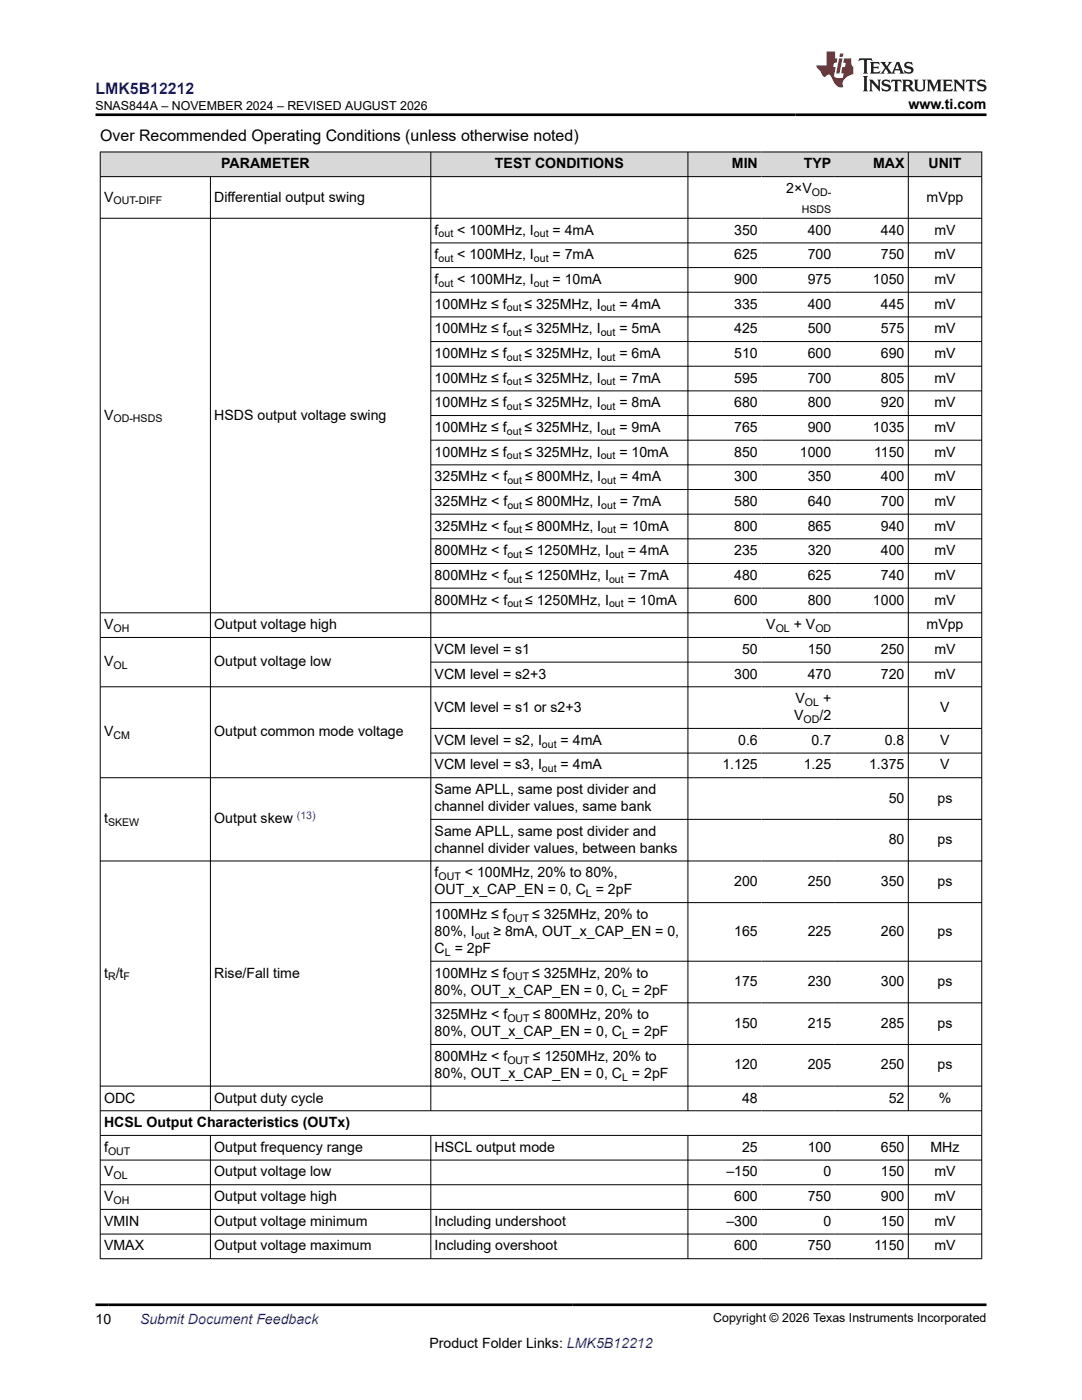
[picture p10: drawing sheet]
<svg xmlns="http://www.w3.org/2000/svg" width="216mm" height="279mm" viewBox="0 0 216 279" stroke-linecap="round" stroke-linejoin="round" font-family="sans-serif">
<defs><g id="words">
<text font-size="3.2" fill="#00f" x="19.1" y="18.7">LMK5B12212</text>
<text font-size="3.2" x="20" y="28.2">Over Recommended Operating Conditions (unless otherwise noted)</text>
<g font-size="2.8">
<text x="181.3" y="21.8">www.ti.com</text>
<text x="44.1" y="33.6">PARAMETER</text>
<text x="98.8" y="33.6">TEST CONDITIONS</text>
<text x="146" y="33.6">MIN</text>
<text x="160.4" y="33.6">TYP</text>
<text x="174.2" y="33.6">MAX</text>
<text x="185.3" y="33.6">UNIT</text>
<text x="20.8" y="40.2">V</text>
<text x="42.8" y="40.2">Differential output swing</text>
<text x="156.9" y="38.5">2×V</text>
<text x="184.9" y="40.2">mVpp</text>
<text x="86.7" y="46.8">f</text>
<text x="91.2" y="46.8">&lt; 100MHz, I</text>
<text x="110.3" y="46.8">= 4mA</text>
<text x="146.5" y="46.8">350</text>
<text x="161.2" y="46.8">400</text>
<text x="175.8" y="46.8">440</text>
<text x="186.5" y="46.8">mV</text>
<text x="86.7" y="51.8">f</text>
<text x="91.2" y="51.8">&lt; 100MHz, I</text>
<text x="110.3" y="51.8">= 7mA</text>
<text x="146.5" y="51.8">625</text>
<text x="161.2" y="51.8">700</text>
<text x="175.8" y="51.8">750</text>
<text x="186.5" y="51.8">mV</text>
<text x="86.7" y="56.7">f</text>
<text x="91.2" y="56.7">&lt; 100MHz, I</text>
<text x="110.3" y="56.7">= 10mA</text>
<text x="146.5" y="56.7">900</text>
<text x="161.2" y="56.7">975</text>
<text x="174.2" y="56.7">1050</text>
<text x="186.5" y="56.7">mV</text>
<text x="86.7" y="61.6">100MHz ≤ f</text>
<text x="104.7" y="61.6">≤ 325MHz, I</text>
<text x="123.6" y="61.6">= 4mA</text>
<text x="146.5" y="61.6">335</text>
<text x="161.2" y="61.6">400</text>
<text x="175.8" y="61.6">445</text>
<text x="186.5" y="61.6">mV</text>
<text x="86.7" y="66.5">100MHz ≤ f</text>
<text x="86.7" y="71.4">100MHz ≤ f</text>
<text x="104.7" y="66.5">≤ 325MHz, I</text>
<text x="104.7" y="71.4">≤ 325MHz, I</text>
<text x="123.6" y="66.5">= 5mA</text>
<text x="123.6" y="71.4">= 6mA</text>
<text x="146.5" y="66.5">425</text>
<text x="146.5" y="71.4">510</text>
<text x="161.2" y="66.5">500</text>
<text x="161.2" y="71.4">600</text>
<text x="175.8" y="66.5">575</text>
<text x="175.8" y="71.4">690</text>
<text x="186.5" y="66.5">mV</text>
<text x="186.5" y="71.4">mV</text>
<text x="86.7" y="76.4">100MHz ≤ f</text>
<text x="104.7" y="76.4">≤ 325MHz, I</text>
<text x="123.6" y="76.4">= 7mA</text>
<text x="146.5" y="76.4">595</text>
<text x="161.2" y="76.4">700</text>
<text x="175.8" y="76.4">805</text>
<text x="186.5" y="76.4">mV</text>
<text x="20.8" y="83.7">V</text>
<text x="42.8" y="83.7">HSDS output voltage swing</text>
<text x="86.7" y="81.3">100MHz ≤ f</text>
<text x="104.7" y="81.3">≤ 325MHz, I</text>
<text x="123.6" y="81.3">= 8mA</text>
<text x="146.5" y="81.3">680</text>
<text x="161.2" y="81.3">800</text>
<text x="175.8" y="81.3">920</text>
<text x="186.5" y="81.3">mV</text>
<text x="86.7" y="86.2">100MHz ≤ f</text>
<text x="104.7" y="86.2">≤ 325MHz, I</text>
<text x="123.6" y="86.2">= 9mA</text>
<text x="146.5" y="86.2">765</text>
<text x="161.2" y="86.2">900</text>
<text x="174.2" y="86.2">1035</text>
<text x="186.5" y="86.2">mV</text>
<text x="86.7" y="91.1">100MHz ≤ f</text>
<text x="104.7" y="91.1">≤ 325MHz, I</text>
<text x="123.6" y="91.1">= 10mA</text>
<text x="146.5" y="91.1">850</text>
<text x="159.6" y="91.1">1000</text>
<text x="174.4" y="91.1">1150</text>
<text x="186.5" y="91.1">mV</text>
<text x="86.7" y="96">325MHz &lt; f</text>
<text x="86.7" y="101">325MHz &lt; f</text>
<text x="104.8" y="96">≤ 800MHz, I</text>
<text x="104.8" y="101">≤ 800MHz, I</text>
<text x="123.7" y="96">= 4mA</text>
<text x="123.7" y="101">= 7mA</text>
<text x="146.5" y="96">300</text>
<text x="146.5" y="101">580</text>
<text x="161.2" y="96">350</text>
<text x="161.2" y="101">640</text>
<text x="175.8" y="96">400</text>
<text x="175.8" y="101">700</text>
<text x="186.5" y="96">mV</text>
<text x="186.5" y="101">mV</text>
<text x="86.7" y="105.9">325MHz &lt; f</text>
<text x="104.8" y="105.9">≤ 800MHz, I</text>
<text x="123.7" y="105.9">= 10mA</text>
<text x="146.5" y="105.9">800</text>
<text x="161.2" y="105.9">865</text>
<text x="175.8" y="105.9">940</text>
<text x="186.5" y="105.9">mV</text>
<text x="86.7" y="110.8">800MHz &lt; f</text>
<text x="104.8" y="110.8">≤ 1250MHz, I</text>
<text x="125.3" y="110.8">= 4mA</text>
<text x="146.5" y="110.8">235</text>
<text x="161.2" y="110.8">320</text>
<text x="175.8" y="110.8">400</text>
<text x="186.5" y="110.8">mV</text>
<text x="86.7" y="115.7">800MHz &lt; f</text>
<text x="104.8" y="115.7">≤ 1250MHz, I</text>
<text x="125.3" y="115.7">= 7mA</text>
<text x="146.5" y="115.7">480</text>
<text x="161.2" y="115.7">625</text>
<text x="175.8" y="115.7">740</text>
<text x="186.5" y="115.7">mV</text>
<text x="20.8" y="125.6">V</text>
<text x="42.8" y="125.6">Output voltage high</text>
<text x="86.7" y="120.7">800MHz &lt; f</text>
<text x="104.8" y="120.7">≤ 1250MHz, I</text>
<text x="125.3" y="120.7">= 10mA</text>
<text x="146.5" y="120.7">600</text>
<text x="152.9" y="125.6">V</text>
<text x="158.4" y="125.6">+ V</text>
<text x="161.2" y="120.7">800</text>
<text x="174.2" y="120.7">1000</text>
<text x="184.9" y="125.6">mVpp</text>
<text x="186.5" y="120.7">mV</text>
<text x="86.7" y="130.5">VCM level = s1</text>
<text x="148.1" y="130.5">50</text>
<text x="161.2" y="130.5">150</text>
<text x="175.8" y="130.5">250</text>
<text x="186.5" y="130.5">mV</text>
<text x="20.8" y="133">V</text>
<text x="42.8" y="133">Output voltage low</text>
<text x="86.7" y="135.4">VCM level = s2+3</text>
<text x="146.5" y="135.4">300</text>
<text x="161.2" y="135.4">470</text>
<text x="175.8" y="135.4">720</text>
<text x="186.5" y="135.4">mV</text>
<text x="86.7" y="142">VCM level = s1 or s2+3</text>
<text x="158.5" y="143.7">V</text>
<text x="158.7" y="140.3">V</text>
<text x="163.5" y="143.7">/2</text>
<text x="164.2" y="140.3">+</text>
<text x="187.6" y="142">V</text>
<text x="20.8" y="147">V</text>
<text x="42.8" y="147">Output common mode voltage</text>
<text x="86.7" y="148.6">VCM level = s2, I</text>
<text x="111.9" y="148.6">= 4mA</text>
<text x="147.3" y="148.6">0.6</text>
<text x="162" y="148.6">0.7</text>
<text x="176.6" y="148.6">0.8</text>
<text x="187.6" y="148.6">V</text>
<text x="86.7" y="153.6">VCM level = s3, I</text>
<text x="111.9" y="153.6">= 4mA</text>
<text x="144.2" y="153.6">1.125</text>
<text x="160.4" y="153.6">1.25</text>
<text x="173.4" y="153.6">1.375</text>
<text x="187.6" y="153.6">V</text>
<text x="86.7" y="158.5">Same APLL, same post divider and</text>
<text x="86.7" y="161.9">channel divider values, same bank</text>
<text x="177.3" y="160.2">50</text>
<text x="187.1" y="160.2">ps</text>
<text x="20.8" y="164.3">t</text>
<text x="42.8" y="164.3">Output skew</text>
<text x="86.7" y="166.8">Same APLL, same post divider and</text>
<text x="86.7" y="170.2">channel divider values, between banks</text>
<text x="177.3" y="168.5">80</text>
<text x="187.1" y="168.5">ps</text>
<text x="86.7" y="175.1">f</text>
<text x="86.7" y="178.5">OUT_x_CAP_EN = 0, C = 2pF</text>
<text x="92.8" y="175.1">&lt; 100MHz, 20% to 80%,</text>
<text x="146.5" y="176.8">200</text>
<text x="161.2" y="176.8">250</text>
<text x="175.8" y="176.8">350</text>
<text x="187.1" y="176.8">ps</text>
<text x="86.7" y="183.4">100MHz ≤ f</text>
<text x="106.2" y="183.4">≤ 325MHz, 20% to</text>
<text x="86.7" y="186.8">80%, I</text>
<text x="86.7" y="190.2">C = 2pF</text>
<text x="98.5" y="186.8">≥ 8mA, OUT_x_CAP_EN = 0,</text>
<text x="146.5" y="186.8">165</text>
<text x="161.2" y="186.8">225</text>
<text x="175.8" y="186.8">260</text>
<text x="187.1" y="186.8">ps</text>
<text x="20.8" y="195.1">t /t</text>
<text x="42.8" y="195.1">Rise/Fall time</text>
<text x="86.7" y="195.1">100MHz ≤ f</text>
<text x="106.2" y="195.1">≤ 325MHz, 20% to</text>
<text x="146.5" y="196.8">175</text>
<text x="161.2" y="196.8">230</text>
<text x="175.8" y="196.8">300</text>
<text x="187.1" y="196.8">ps</text>
<text x="86.7" y="198.5">80%, OUT_x_CAP_EN = 0, C = 2pF</text>
<text x="86.7" y="203.4">325MHz &lt; f</text>
<text x="106.3" y="203.4">≤ 800MHz, 20% to</text>
<text x="86.7" y="206.8">80%, OUT_x_CAP_EN = 0, C = 2pF</text>
<text x="146.5" y="205.1">150</text>
<text x="161.2" y="205.1">215</text>
<text x="175.8" y="205.1">285</text>
<text x="187.1" y="205.1">ps</text>
<text x="86.7" y="215.1">80%, OUT_x_CAP_EN = 0, C = 2pF</text>
<text x="86.7" y="211.7">800MHz &lt; f</text>
<text x="106.3" y="211.7">≤ 1250MHz, 20% to</text>
<text x="146.5" y="213.4">120</text>
<text x="161.2" y="213.4">205</text>
<text x="175.8" y="213.4">250</text>
<text x="187.1" y="213.4">ps</text>
<text x="20.8" y="220">ODC</text>
<text x="42.8" y="220">Output duty cycle</text>
<text x="148.1" y="220">48</text>
<text x="177.3" y="220">52</text>
<text x="187.3" y="220">%</text>
<text x="20.8" y="225">HCSL Output Characteristics (OUTx)</text>
<text x="20.8" y="229.9">f</text>
<text x="42.8" y="229.9">Output frequency range</text>
<text x="86.7" y="229.9">HSCL output mode</text>
<text x="148.1" y="229.9">25</text>
<text x="161.2" y="229.9">100</text>
<text x="175.8" y="229.9">650</text>
<text x="185.7" y="229.9">MHz</text>
<text x="20.8" y="234.8">V</text>
<text x="20.8" y="239.7">V</text>
<text x="42.8" y="234.8">Output voltage low</text>
<text x="42.8" y="239.7">Output voltage high</text>
<text x="144.9" y="234.8">–150</text>
<text x="146.5" y="239.7">600</text>
<text x="161.2" y="239.7">750</text>
<text x="164.3" y="234.8">0</text>
<text x="175.8" y="234.8">150</text>
<text x="175.8" y="239.7">900</text>
<text x="186.5" y="234.8">mV</text>
<text x="186.5" y="239.7">mV</text>
<text x="20.8" y="244.6">VMIN</text>
<text x="42.8" y="244.6">Output voltage minimum</text>
<text x="86.7" y="244.6">Including undershoot</text>
<text x="144.9" y="244.6">–300</text>
<text x="164.3" y="244.6">0</text>
<text x="175.8" y="244.6">150</text>
<text x="186.5" y="244.6">mV</text>
<text x="20.8" y="249.6">VMAX</text>
<text x="42.8" y="249.6">Output voltage maximum</text>
<text x="86.7" y="249.6">Including overshoot</text>
<text x="146.5" y="249.6">600</text>
<text x="161.2" y="249.6">750</text>
<text x="174.4" y="249.6">1150</text>
<text x="186.5" y="249.6">mV</text>
<text x="19.1" y="264.2">10</text>
<text x="85.7" y="269">Product Folder Links: LMK5B12212</text>
</g>
<text font-size="2.8" fill="#00f" x="27.9" y="264.2">Submit Document Feedback</text>
<g font-size="2.5">
<text x="19.1" y="21.9">SNAS844A – NOVEMBER 2024 – REVISED AUGUST 2026</text>
<text x="142.3" y="263.9">Copyright © 2026 Texas Instruments Incorporated</text>
</g>
<g font-size="2.1">
<text x="22.6" y="40.8">OUT-DIFF</text>
<text x="162" y="39.1">OD-</text>
<text x="87.5" y="47.4">out</text>
<text x="106.5" y="47.4">out</text>
<text x="160" y="42.5">HSDS</text>
<text x="87.5" y="52.3">out</text>
<text x="106.5" y="52.3">out</text>
<text x="87.5" y="57.2">out</text>
<text x="106.5" y="57.2">out</text>
<text x="101.1" y="62.2">out</text>
<text x="119.9" y="62.2">out</text>
<text x="101.1" y="67.1">out</text>
<text x="119.9" y="67.1">out</text>
<text x="101.1" y="72">out</text>
<text x="101.1" y="76.9">out</text>
<text x="119.9" y="72">out</text>
<text x="119.9" y="76.9">out</text>
<text x="101.1" y="81.8">out</text>
<text x="119.9" y="81.8">out</text>
<text x="22.6" y="84.3">OD-HSDS</text>
<text x="101.1" y="86.8">out</text>
<text x="119.9" y="86.8">out</text>
<text x="101.1" y="91.7">out</text>
<text x="119.9" y="91.7">out</text>
<text x="101.2" y="96.6">out</text>
<text x="101.2" y="101.5">out</text>
<text x="120" y="96.6">out</text>
<text x="120" y="101.5">out</text>
<text x="101.2" y="106.5">out</text>
<text x="120" y="106.5">out</text>
<text x="101.2" y="111.4">out</text>
<text x="121.5" y="111.4">out</text>
<text x="101.2" y="116.3">out</text>
<text x="121.5" y="116.3">out</text>
<text x="101.2" y="121.2">out</text>
<text x="121.5" y="121.2">out</text>
<text x="22.6" y="126.1">OH</text>
<text x="154.8" y="126.1">OL</text>
<text x="162.7" y="126.1">OD</text>
<text x="22.6" y="133.5">OL</text>
<text x="160.6" y="140.9">OL</text>
<text x="22.6" y="147.5">CM</text>
<text x="108.1" y="149.2">out</text>
<text x="160.3" y="144.3">OD</text>
<text x="108.1" y="154.1">out</text>
<text x="21.6" y="164.9">SKEW</text>
<text x="87.5" y="175.7">OUT</text>
<text x="116.9" y="179.1">L</text>
<text x="101.1" y="184">OUT</text>
<text x="88.8" y="190.7">L</text>
<text x="94.7" y="187.4">out</text>
<text x="21.6" y="195.7">R</text>
<text x="24.6" y="195.7">F</text>
<text x="101.1" y="195.7">OUT</text>
<text x="101.2" y="204">OUT</text>
<text x="124.1" y="199.1">L</text>
<text x="124.1" y="207.4">L</text>
<text x="101.2" y="212.3">OUT</text>
<text x="124.1" y="215.7">L</text>
<text x="21.6" y="230.4">OUT</text>
<text x="22.6" y="235.4">OL</text>
<text x="22.6" y="240.3">OH</text>
</g>
<text font-size="2.1" fill="#00f" x="59.2" y="163.4">(13)</text>
</g></defs>
<g fill="#d8d8d8">
<path d="M20 30.3h175.9v5h-175.9z" fill-rule="evenodd"/>
<path d="M20.1 30.4h65.8v4.8h-65.8z" fill-rule="evenodd"/>
<path d="M86 30.4h51.2v4.8h-51.2z" fill-rule="evenodd"/>
<path d="M137.3 30.4h14.6v4.8h-14.6z" fill-rule="evenodd"/>
<path d="M151.9 30.4h14.7v4.8h-14.7z" fill-rule="evenodd"/>
<path d="M166.6 30.4h14.6v4.8h-14.6z" fill-rule="evenodd"/>
<path d="M181.3 30.4h14.5v4.8h-14.5z" fill-rule="evenodd"/>
</g>
<g fill="none" stroke="#000" stroke-width=".2">
<path d="M19.9 30.3h176.1M19.9 35.3h176.1M20 30.3v221M42 35.3v186.4M86 30.3v191.4M137.3 30.3v191.4M181.2 30.3v191.4M195.9 30.3v221M19.9 43.6h176.1M86 48.5h110M86 53.4h110M86 58.3h110"/>
<path d="M86 63.2h110M86 68.2h110M86 73.1h110M86 78h110M86 82.9h110M86 87.9h110M86 92.8h110M86 97.7h110M86 102.6h110M86 107.5h110M86 112.5h110M86 117.4h110"/>
<path d="M19.9 122.3h176.1M19.9 127.2h176.1M19.9 137.1h176.1M86 132.1h110M86 145.4h110M86 150.3h110M196 155.2h-176.1M86 163.5h110M196 171.8h-176.1M86 180.1h110M86 191.8h110M86 200.1h110"/>
<path d="M86 208.4h110M196 216.8h-176.1M19.9 221.7h176.1M19.9 226.6h176.1M19.9 231.5h176.1M19.9 236.4h176.1M42 226.6v24.7M86 226.6v24.7M137.3 226.6v24.7M181.2 226.6v24.7M19.9 241.4h176.1M19.9 246.3h176.1"/>
<path d="M19.9 251.2h176.1"/>
</g>
<path d="M171.5 11.6l-.2 .6 .5-.2h.6v.1v2.2l-.2 .4h1l-.2-.4v-2.2v-.1h.5l.6 .2-.2-.6zM173.6 12.4l.2 .3v1.6l-.2 .4h1.9l.1-.6a1.08 1.08 0 0 1-1.3 .2v-.7h.6l.4 .2v-.7l-.4 .2h-.6v-.5l.2-.2a1 1 0 0 1 1 .3l-.1-.5zM175.7 12.4l.9 1.1-1 1.2h.9l-.2-.2 .5-.8 .4 .8-.2 .2h1.6l-.2-.2 .2-.5h.9l.1 .5-.1 .2h.9l-.2-.4-.8-1.9h-.5l-.9 2.1-.9-1.1 .9-1h-.8l.2 .2-.4 .6-.4-.6 .2-.2zM179 12.8l.4 1h-.7zM180.7 12.5a.65 .65 0 0 0-.2 .7 .65 .65 0 0 0 .6 .5l.6 .1 .1 .3a.79 .79 0 0 1-.7 .4 .79 .79 0 0 1-.7-.5l.1 .7 .2-.1a.93 .93 0 0 0 1.1 0 .93 .93 0 0 0 .4-.9 1.46 1.46 0 0 0-1.2-.6l-.1-.3a1.09 1.09 0 0 1 1.2 .2l-.2-.6-.1 .1-.5-.2zM172.2 15.2l.2 .4v2.2l-.2 .4h1l-.2-.4v-2.2l.2-.4zM173.4 15.9l.2 .4v1.5l-.2 .4h.8l-.3-.4 .1-1.3 1.6 1.8v-2l.2-.4h-.7l.1 .2 .1 1.1-1.2-1.3zM176.2 16a.65 .65 0 0 0-.2 .8 .65 .65 0 0 0 .6 .4l.6 .2 .1 .2a.79 .79 0 0 1-.7 .4 .79 .79 0 0 1-.7-.5l.1 .7 .2-.1a.93 .93 0 0 0 1.1 .1 .93 .93 0 0 0 .4-1 1.46 1.46 0 0 0-1.2-.5l-.1-.4a1.09 1.09 0 0 1 1.2 .2l-.1-.6-.2 .1-.5-.1zM177.9 15.9l-.1 .6a.63 .63 0 0 1 .8-.3v1.6l-.3 .4h1l-.2-.4v-1.6a.66 .66 0 0 1 .8 .3l-.1-.6zM180 15.9l.2 .4v1.5l-.2 .4h1l-.2-.2-.1-.7h.5l.1 .2a.79 .79 0 0 0 1.2 .6l-1-.9a.61 .61 0 0 0 .6-.6 .61 .61 0 0 0-.5-.7zM180.8 16.2h.1a.47 .47 0 0 1 .5 .1 .47 .47 0 0 1 .1 .5l-.1 .1-.7 .1zM182.3 15.9l.2 .2a2.27 2.27 0 0 0 .4 2 1.04 1.04 0 0 0 1.7-.7v-1.3l.2-.2h-.8l.2 .4v1.1a.6 .6 0 0 1-.6 .6 .6 .6 0 0 1-.6-.6v-1.1l.3-.4zM184.9 15.9l.2 .4v1.5l-.2 .4h.8l-.3-.4v-1.4l.9 1.9 .9-1.9v1.4l-.3 .4h1l-.2-.4v-1.5l.2-.4h-.8l-.7 1.5-.6-1.5zM188.1 15.9l.2 .4v1.5l-.2 .4h1.9l.1-.6a1.09 1.09 0 0 1-1.3 .2v-.7h.6l.4 .2v-.6l-.4 .2h-.6v-.6l.2-.1a1.01 1.01 0 0 1 1 .3l-.1-.6zM190.2 15.9l.3 .4v1.5l-.3 .4h.8l-.2-.4v-1.3l1.6 1.8v-2l.2-.4h-.7l.2 .2v1.1l-1.2-1.3zM192.8 15.9l-.1 .6a.63 .63 0 0 1 .8-.3v1.6l-.3 .4h1l-.2-.4v-1.6a.66 .66 0 0 1 .8 .3l-.1-.6zM195.2 16a.65 .65 0 0 0-.2 .8 .65 .65 0 0 0 .6 .4l.6 .2 .2 .2a.79 .79 0 0 1-.7 .4 .79 .79 0 0 1-.7-.5l.1 .7 .2-.1a.93 .93 0 0 0 1 .1 .93 .93 0 0 0 .5-1 1.46 1.46 0 0 0-1.3-.5v-.4a1.09 1.09 0 0 1 1.2 .2l-.2-.6-.2 .1-.5-.1z" fill="#231f20"/>
<path d="M164.9 10.3v2.7h-2l.1 .4 .8 1a.95 .95 0 0 0 1 .9 .59 .59 0 0 1 .5-.4 .59 .59 0 0 1 .5 .3l.4 .8a1.59 1.59 0 0 0 2.1 1.4 1.61 1.61 0 0 1 1-2.3l1-.3-.1-1.5a1.59 1.59 0 0 1-.3-1.7h-1.5l-.2 .9h.6l-.2 .9h-.5l-.2 .9v.3l.4 .1-.1 .9h-.7a.73 .73 0 0 1-1-.7l.3-1.5h-.5l.1-.9h.5l.2-.9h-.5v-1.3zM167.4 11.6l-.6 3.1h.7l.6-3.1zM167.6 10.7l-.1 .6h.7l.1-.6z" fill="#ed1c24"/>
<path d="M19.1 22.9h177.8M19.1 260.4h177.8" fill="none" stroke="#000" stroke-width=".53"/>
<use href="#words"/>
</svg>
